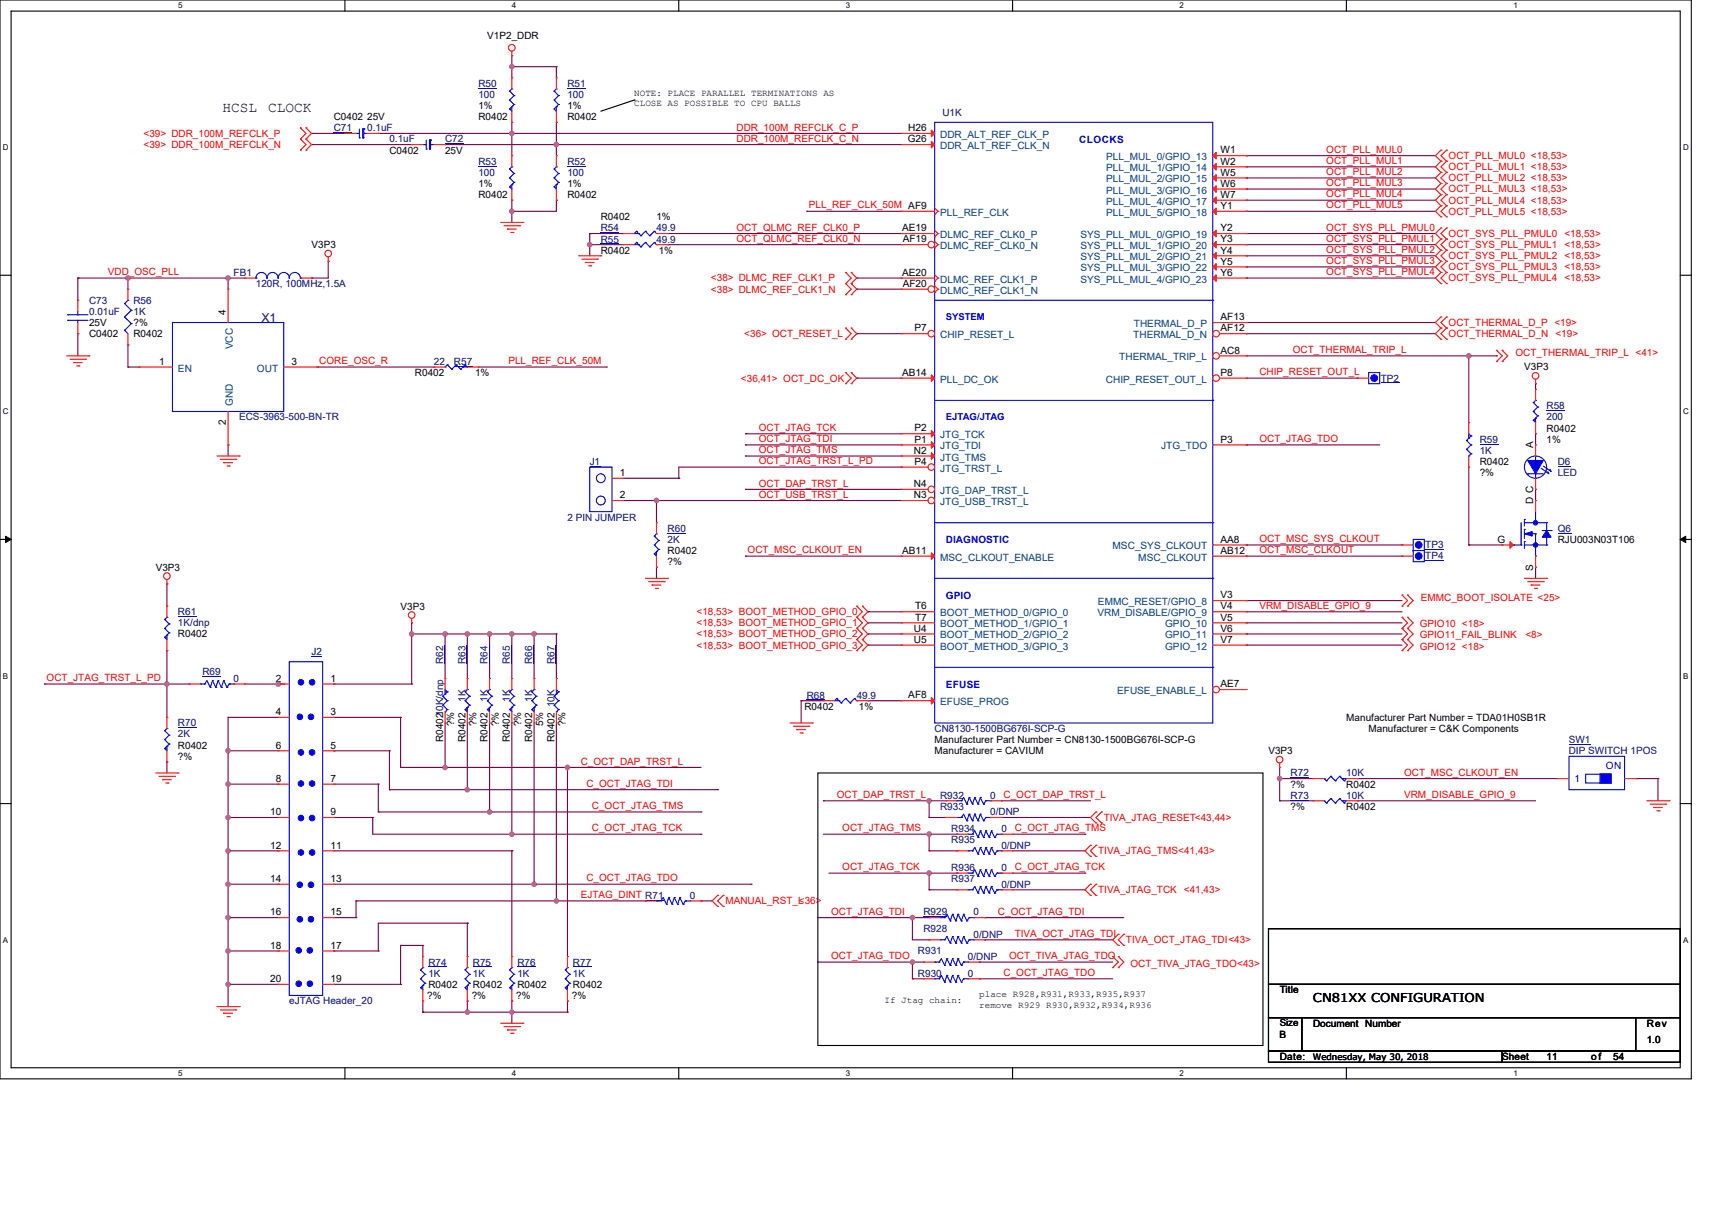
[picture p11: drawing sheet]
<svg xmlns="http://www.w3.org/2000/svg" width="297mm" height="210mm" viewBox="0 0 297 210" stroke-linecap="round" stroke-linejoin="round" font-family="sans-serif">
<defs><g id="words">
<g font-size="2.5">
<text x="38.6" y="19.4">HCSL</text>
<text x="46.5" y="19.4">CLOCK</text>
</g>
<text font-size="2.1" fill="#000080" x="45.4" y="55.9">X1</text>
<text font-size="2.1" x="227.8" y="173.9">CN81XX CONFIGURATION</text>
<g font-size="1.8">
<text x="39.2" y="54.6" transform="rotate(-90 39.2 54.6)">4</text>
<text x="39.2" y="73.7" transform="rotate(-90 39.2 73.7)">2</text>
<text x="266" y="77.8" transform="rotate(-90 266 77.8)">A</text>
<text x="266" y="87.4" transform="rotate(-90 266 87.4)">D C</text>
<text x="266" y="99" transform="rotate(-90 266 99)">S</text>
</g>
<g font-size="1.8" fill="#004080">
<text x="40.4" y="60.6" transform="rotate(-90 40.4 60.6)">VCC</text>
<text x="40.4" y="70.5" transform="rotate(-90 40.4 70.5)">GND</text>
</g>
<g font-size="1.7">
<text x="84.5" y="6.8">V1P2_DDR</text>
<text x="57.9" y="20.9">C0402</text>
<text x="63.7" y="20.9">25V</text>
<text x="83" y="18.9">1%</text>
<text x="83" y="20.9">R0402</text>
<text x="98.4" y="18.9">1%</text>
<text x="98.4" y="20.9">R0402</text>
<text x="157.6" y="22.8">H26</text>
<text x="67.6" y="26.6">C0402</text>
<text x="77.2" y="26.6">25V</text>
<text x="157.5" y="24.7">G26</text>
<text x="211.7" y="26.6">W1</text>
<text x="211.7" y="28.6">W2</text>
<text x="83" y="32.4">1%</text>
<text x="83" y="34.4">R0402</text>
<text x="98.4" y="32.4">1%</text>
<text x="98.4" y="34.4">R0402</text>
<text x="211.7" y="30.5">W5</text>
<text x="211.7" y="32.4">W6</text>
<text x="211.7" y="34.4">W7</text>
<text x="104.2" y="38.2">R0402</text>
<text x="113.9" y="38.2">1%</text>
<text x="156.5" y="40.1">AE19</text>
<text x="211.7" y="36.3">Y1</text>
<text x="211.7" y="40.1">Y2</text>
<text x="54" y="43.1">V3P3</text>
<text x="104.2" y="44">R0402</text>
<text x="114.3" y="44">1%</text>
<text x="156.5" y="47.9">AE20</text>
<text x="156.6" y="42.1">AF19</text>
<text x="211.7" y="42.1">Y3</text>
<text x="211.7" y="44">Y4</text>
<text x="211.7" y="45.9">Y5</text>
<text x="211.7" y="47.9">Y6</text>
<text x="156.6" y="49.8">AF20</text>
<text x="15.4" y="56.6">25V</text>
<text x="15.4" y="58.5">C0402</text>
<text x="23.2" y="58.5">R0402</text>
<text x="23.2" y="56.6">?%</text>
<text x="158.6" y="57.5">P7</text>
<text x="211.7" y="55.6">AF13</text>
<text x="211.7" y="57.5">AF12</text>
<text x="27.6" y="63.3">1</text>
<text x="50.6" y="63.3">3</text>
<text x="72" y="65.3">R0402</text>
<text x="82.4" y="65.3">1%</text>
<text x="156.5" y="65.2">AB14</text>
<text x="211.7" y="61.4">AC8</text>
<text x="211.7" y="65.2">P8</text>
<text x="264.4" y="64.3">V3P3</text>
<text x="158.6" y="74.9">P2</text>
<text x="158.6" y="76.8">P1</text>
<text x="211.7" y="76.8">P3</text>
<text x="268.3" y="74.9">R0402</text>
<text x="268.3" y="76.8">1%</text>
<text x="107.5" y="82.6">1</text>
<text x="158.5" y="78.8">N2</text>
<text x="158.6" y="80.7">P4</text>
<text x="256.7" y="80.7">R0402</text>
<text x="256.7" y="82.6">?%</text>
<text x="107.5" y="86.5">2</text>
<text x="158.5" y="84.5">N4</text>
<text x="158.5" y="86.5">N3</text>
<text x="211.7" y="94.2">AA8</text>
<text x="259.8" y="94.2">G</text>
<text x="270.2" y="94.2">RJU003N03T106</text>
<text x="27" y="99">V3P3</text>
<text x="115.8" y="96.1">R0402</text>
<text x="115.8" y="98.1">?%</text>
<text x="156.5" y="96.1">AB11</text>
<text x="211.7" y="96.1">AB12</text>
<text x="69.5" y="105.8">V3P3</text>
<text x="158.7" y="105.8">T6</text>
<text x="158.7" y="107.7">T7</text>
<text x="211.7" y="105.8">V4</text>
<text x="211.7" y="107.7">V5</text>
<text x="211.7" y="103.8">V3</text>
<text x="30.9" y="110.6">R0402</text>
<text x="158.5" y="109.6">U4</text>
<text x="158.5" y="111.6">U5</text>
<text x="211.7" y="109.6">V6</text>
<text x="211.7" y="111.6">V7</text>
<text x="47.9" y="118.3">2</text>
<text x="57.3" y="118.3">1</text>
<text x="211.7" y="119.3">AE7</text>
<text x="47.9" y="124.1">4</text>
<text x="57.3" y="124.1">3</text>
<text x="139.5" y="123.2">R0402</text>
<text x="149" y="123.2">1%</text>
<text x="157.6" y="121.2">AF8</text>
<text x="233.6" y="125.1">Manufacturer Part Number = TDA01H0SB1R</text>
<text x="30.9" y="129.9">R0402</text>
<text x="30.9" y="131.9">?%</text>
<text x="47.9" y="129.9">6</text>
<text x="57.3" y="129.9">5</text>
<text x="76.9" y="128.8" transform="rotate(-90 76.9 128.8)">R040210K/dnp</text>
<text x="78.8" y="126" transform="rotate(-90 78.8 126)">?%</text>
<text x="80.7" y="128.8" transform="rotate(-90 80.7 128.8)">R0402</text>
<text x="82.7" y="126" transform="rotate(-90 82.7 126)">?%</text>
<text x="84.6" y="128.8" transform="rotate(-90 84.6 128.8)">R0402</text>
<text x="86.5" y="126" transform="rotate(-90 86.5 126)">?%</text>
<text x="88.5" y="128.8" transform="rotate(-90 88.5 128.8)">R0402</text>
<text x="90.4" y="126" transform="rotate(-90 90.4 126)">?%</text>
<text x="92.3" y="128.8" transform="rotate(-90 92.3 128.8)">R0402</text>
<text x="94.2" y="126" transform="rotate(-90 94.2 126)">5%</text>
<text x="96.2" y="128.8" transform="rotate(-90 96.2 128.8)">R0402</text>
<text x="98.1" y="126" transform="rotate(-90 98.1 126)">?%</text>
<text x="162.1" y="130.9">Manufacturer = CAVIUM</text>
<text x="162.1" y="129">Manufacturer Part Number = CN8130-1500BG676I-SCP-G</text>
<text x="220" y="130.9">V3P3</text>
<text x="237.4" y="127">Manufacturer = C&amp;K Components</text>
<text x="47.9" y="135.7">8</text>
<text x="57.3" y="135.7">7</text>
<text x="223.9" y="136.7">?%</text>
<text x="233.6" y="136.7">R0402</text>
<text x="46.9" y="141.5">10</text>
<text x="57.3" y="141.5">9</text>
<text x="223.9" y="140.5">?%</text>
<text x="233.6" y="140.5">R0402</text>
<text x="46.9" y="147.3">12</text>
<text x="57.3" y="147.3">11</text>
<text x="46.9" y="153.1">14</text>
<text x="57.3" y="153.1">13</text>
<text x="46.9" y="158.9">16</text>
<text x="57.3" y="158.9">15</text>
<text x="46.9" y="164.7">18</text>
<text x="57.3" y="164.7">17</text>
<text x="46.9" y="170.4">20</text>
<text x="57.3" y="170.4">19</text>
<text x="74.1" y="173.4">?%</text>
<text x="74.3" y="171.4">R0402</text>
<text x="81.8" y="173.4">?%</text>
<text x="82" y="171.4">R0402</text>
<text x="89.6" y="173.4">?%</text>
<text x="89.7" y="171.4">R0402</text>
<text x="99.2" y="173.4">?%</text>
<text x="99.4" y="171.4">R0402</text>
<text x="222" y="172.4">Title</text>
<text x="222" y="178.1">Size</text>
<text x="227.8" y="178.2">Document Number</text>
<text x="285.7" y="178.2">Rev</text>
<text x="222" y="180.1">B</text>
<text x="222" y="184">Date:</text>
<text x="260.6" y="184">Sheet</text>
<text x="268.3" y="184">11</text>
<text x="276" y="184">of</text>
<text x="279.9" y="184">54</text>
<text x="285.7" y="181.1">1.0</text>
</g>
<g font-size="1.7" fill="#000080">
<text x="83" y="15.1">R50</text>
<text x="83" y="17">100</text>
<text x="98.4" y="15.1">R51</text>
<text x="98.4" y="17">100</text>
<text x="57.9" y="22.8">C71</text>
<text x="63.7" y="22.8">0.1uF</text>
<text x="163.5" y="20.1">U1K</text>
<text x="67.6" y="24.7">0.1uF</text>
<text x="77.2" y="24.7">C72</text>
<text x="83" y="28.6">R53</text>
<text x="98.4" y="28.6">R52</text>
<text x="83" y="30.5">100</text>
<text x="98.4" y="30.5">100</text>
<text x="104.2" y="40.2">R54</text>
<text x="113.9" y="40.2">49.9</text>
<text x="40.5" y="47.9">FB1</text>
<text x="104.2" y="42.1">R55</text>
<text x="113.9" y="42.1">49.9</text>
<text x="15.4" y="52.7">C73</text>
<text x="23.2" y="52.7">R56</text>
<text x="44.4" y="49.8">120R, 100MHz,1.5A</text>
<text x="15.4" y="54.6">0.01uF</text>
<text x="23.2" y="54.6">1K</text>
<text x="75.3" y="63.3">22</text>
<text x="78.8" y="63.3">R57</text>
<text x="239.5" y="66.2">TP2</text>
<text x="268.3" y="71">R58</text>
<text x="41.5" y="73">ECS-3963-500-BN-TR</text>
<text x="256.7" y="76.8">R59</text>
<text x="268.3" y="73">200</text>
<text x="102.3" y="80.7">J1</text>
<text x="256.7" y="78.8">1K</text>
<text x="270.2" y="80.7">D6</text>
<text x="270.2" y="82.6">LED</text>
<text x="98.4" y="90.4">2 PIN JUMPER</text>
<text x="115.8" y="92.3">R60</text>
<text x="115.8" y="94.2">2K</text>
<text x="247.3" y="95.2">TP3</text>
<text x="270.2" y="92.3">Q6</text>
<text x="247.3" y="97.1">TP4</text>
<text x="30.9" y="106.8">R61</text>
<text x="30.9" y="108.7">1K/dnp</text>
<text x="54" y="113.7">J2</text>
<text x="35.1" y="117.2">R69</text>
<text x="40.5" y="118.3">0</text>
<text x="76.9" y="115.2" transform="rotate(-90 76.9 115.2)">R62</text>
<text x="80.7" y="115.2" transform="rotate(-90 80.7 115.2)">R63</text>
<text x="84.6" y="115.2" transform="rotate(-90 84.6 115.2)">R64</text>
<text x="88.5" y="115.2" transform="rotate(-90 88.5 115.2)">R65</text>
<text x="92.3" y="115.2" transform="rotate(-90 92.3 115.2)">R66</text>
<text x="96.2" y="115.2" transform="rotate(-90 96.2 115.2)">R67</text>
<text x="80.7" y="121.8" transform="rotate(-90 80.7 121.8)">1K</text>
<text x="84.6" y="121.8" transform="rotate(-90 84.6 121.8)">1K</text>
<text x="88.5" y="121.8" transform="rotate(-90 88.5 121.8)">1K</text>
<text x="92.3" y="121.8" transform="rotate(-90 92.3 121.8)">1K</text>
<text x="96.2" y="122.8" transform="rotate(-90 96.2 122.8)">10K</text>
<text x="139.9" y="121.2">R68</text>
<text x="148.6" y="121.2">49.9</text>
<text x="30.9" y="126.1">R70</text>
<text x="30.9" y="128">2K</text>
<text x="162.1" y="127">CN8130-1500BG676I-SCP-G</text>
<text x="272.2" y="129">SW1</text>
<text x="272.2" y="130.9">DIP SWITCH 1POS</text>
<text x="223.9" y="134.7">R72</text>
<text x="233.6" y="134.7">10K</text>
<text x="163.1" y="140.5">R933</text>
<text x="163.1" y="138.6">R932</text>
<text x="171.8" y="141.5">0/DNP</text>
<text x="171.8" y="138.6">0</text>
<text x="223.9" y="138.6">R73</text>
<text x="233.6" y="138.6">10K</text>
<text x="165" y="144.4">R934</text>
<text x="165" y="146.3">R935</text>
<text x="173.7" y="144.4">0</text>
<text x="173.7" y="147.3">0/DNP</text>
<text x="119.7" y="156">0</text>
<text x="165" y="151.2">R936</text>
<text x="165" y="153.1">R937</text>
<text x="173.7" y="151.2">0</text>
<text x="173.7" y="154.1">0/DNP</text>
<text x="160.2" y="161.8">R928</text>
<text x="160.2" y="158.9">R929</text>
<text x="168.9" y="158.9">0</text>
<text x="74.3" y="167.6">R74</text>
<text x="82" y="167.6">R75</text>
<text x="89.7" y="167.6">R76</text>
<text x="99.4" y="167.6">R77</text>
<text x="159.2" y="165.6">R931</text>
<text x="167.9" y="166.6">0/DNP</text>
<text x="168.9" y="162.7">0/DNP</text>
<text x="74.3" y="169.5">1K</text>
<text x="82" y="169.5">1K</text>
<text x="89.7" y="169.5">1K</text>
<text x="99.4" y="169.5">1K</text>
<text x="159.2" y="169.5">R930</text>
<text x="167.9" y="169.5">0</text>
<text x="50.2" y="174.3">eJTAG Header_20</text>
</g>
<g font-size="1.7" fill="#f00">
<text x="24.9" y="23.7">&lt;39&gt; DDR_100M_REFCLK_P</text>
<text x="127.8" y="22.7">DDR_100M_REFCLK_C_P</text>
<text x="24.9" y="25.7">&lt;39&gt; DDR_100M_REFCLK_N</text>
<text x="127.8" y="24.6">DDR_100M_REFCLK_C_N</text>
<text x="230.1" y="26.5">OCT_PLL_MUL0</text>
<text x="230.1" y="28.5">OCT_PLL_MUL1</text>
<text x="251.3" y="27.6">OCT_PLL_MUL0 &lt;18,53&gt;</text>
<text x="251.3" y="29.5">OCT_PLL_MUL1 &lt;18,53&gt;</text>
<text x="230.1" y="34.3">OCT_PLL_MUL4</text>
<text x="230.1" y="30.4">OCT_PLL_MUL2</text>
<text x="230.1" y="32.3">OCT_PLL_MUL3</text>
<text x="251.3" y="31.5">OCT_PLL_MUL2 &lt;18,53&gt;</text>
<text x="251.3" y="33.4">OCT_PLL_MUL3 &lt;18,53&gt;</text>
<text x="251.3" y="35.3">OCT_PLL_MUL4 &lt;18,53&gt;</text>
<text x="127.8" y="42">OCT_QLMC_REF_CLK0_N</text>
<text x="127.8" y="40">OCT_QLMC_REF_CLK0_P</text>
<text x="140.3" y="36.2">PLL_REF_CLK_50M AF9</text>
<text x="230.1" y="36.2">OCT_PLL_MUL5</text>
<text x="230.1" y="42">OCT_SYS_PLL_PMUL1</text>
<text x="230.1" y="40">OCT_SYS_PLL_PMUL0</text>
<text x="251.3" y="41.1">OCT_SYS_PLL_PMUL0 &lt;18,53&gt;</text>
<text x="251.3" y="37.3">OCT_PLL_MUL5 &lt;18,53&gt;</text>
<text x="18.7" y="47.8">VDD_OSC_PLL</text>
<text x="230.1" y="47.8">OCT_SYS_PLL_PMUL4</text>
<text x="230.1" y="43.9">OCT_SYS_PLL_PMUL2</text>
<text x="230.1" y="45.8">OCT_SYS_PLL_PMUL3</text>
<text x="251.3" y="43.1">OCT_SYS_PLL_PMUL1 &lt;18,53&gt;</text>
<text x="251.3" y="45">OCT_SYS_PLL_PMUL2 &lt;18,53&gt;</text>
<text x="251.3" y="46.9">OCT_SYS_PLL_PMUL3 &lt;18,53&gt;</text>
<text x="123.3" y="50.8">&lt;38&gt; DLMC_REF_CLK1_N</text>
<text x="123.3" y="48.8">&lt;38&gt; DLMC_REF_CLK1_P</text>
<text x="251.3" y="48.8">OCT_SYS_PLL_PMUL4 &lt;18,53&gt;</text>
<text x="129.1" y="58.5">&lt;36&gt; OCT_RESET_L</text>
<text x="251.3" y="56.6">OCT_THERMAL_D_P &lt;19&gt;</text>
<text x="251.3" y="58.5">OCT_THERMAL_D_N &lt;19&gt;</text>
<text x="55.4" y="63.2">CORE_OSC_R</text>
<text x="88.2" y="63.2">PLL_REF_CLK_50M</text>
<text x="218.5" y="65.1">CHIP_RESET_OUT_L</text>
<text x="224.3" y="61.3">OCT_THERMAL_TRIP_L</text>
<text x="262.9" y="61.8">OCT_THERMAL_TRIP_L &lt;41&gt;</text>
<text x="128.5" y="66.2">&lt;36,41&gt; OCT_DC_OK</text>
<text x="131.6" y="74.8">OCT_JTAG_TCK</text>
<text x="131.6" y="76.7">OCT_JTAG_TDI</text>
<text x="218.5" y="76.7">OCT_JTAG_TDO</text>
<text x="131.6" y="78.7">OCT_JTAG_TMS</text>
<text x="131.6" y="80.6">OCT_JTAG_TRST_L_PD</text>
<text x="131.6" y="84.4">OCT_DAP_TRST_L</text>
<text x="131.6" y="86.4">OCT_USB_TRST_L</text>
<text x="218.5" y="94.1">OCT_MSC_SYS_CLKOUT</text>
<text x="129.7" y="96">OCT_MSC_CLKOUT_EN</text>
<text x="218.5" y="96">OCT_MSC_CLKOUT</text>
<text x="120.8" y="106.8">&lt;18,53&gt; BOOT_METHOD_GPIO_0</text>
<text x="218.5" y="105.7">VRM_DISABLE_GPIO_9</text>
<text x="246.5" y="104.2">EMMC_BOOT_ISOLATE &lt;25&gt;</text>
<text x="120.8" y="108.7">&lt;18,53&gt; BOOT_METHOD_GPIO_1</text>
<text x="120.8" y="110.6">&lt;18,53&gt; BOOT_METHOD_GPIO_2</text>
<text x="120.8" y="112.6">&lt;18,53&gt; BOOT_METHOD_GPIO_3</text>
<text x="246.3" y="108.9">GPIO10 &lt;18&gt;</text>
<text x="246.3" y="110.8">GPIO11_FAIL_BLINK</text>
<text x="246.3" y="112.7">GPIO12 &lt;18&gt;</text>
<text x="264.6" y="110.8">&lt;8&gt;</text>
<text x="8.1" y="118.2">OCT_JTAG_TRST_L_PD</text>
<text x="100.7" y="132.7">C_OCT_DAP_TRST_L</text>
<text x="101.7" y="136.6">C_OCT_JTAG_TDI</text>
<text x="243.6" y="134.6">OCT_MSC_CLKOUT_EN</text>
<text x="102.7" y="140.4">C_OCT_JTAG_TMS</text>
<text x="145.1" y="138.5">OCT_DAP_TRST_L</text>
<text x="174.1" y="138.5">C_OCT_DAP_TRST_L</text>
<text x="191.5" y="142.5">TIVA_JTAG_RESET&lt;43,44&gt;</text>
<text x="243.6" y="138.5">VRM_DISABLE_GPIO_9</text>
<text x="102.7" y="144.3">C_OCT_JTAG_TCK</text>
<text x="146.1" y="144.3">OCT_JTAG_TMS</text>
<text x="176" y="144.3">C_OCT_JTAG_TMS</text>
<text x="190.5" y="148.3">TIVA_JTAG_TMS&lt;41,43&gt;</text>
<text x="100.7" y="155.9">EJTAG_DINT R71</text>
<text x="101.7" y="153">C_OCT_JTAG_TDO</text>
<text x="146.1" y="151">OCT_JTAG_TCK</text>
<text x="176" y="151">C_OCT_JTAG_TCK</text>
<text x="190.5" y="155">TIVA_JTAG_TCK &lt;41,43&gt;</text>
<text x="125.8" y="157">MANUAL_RST_L</text>
<text x="138.6" y="157">&lt;36&gt;</text>
<text x="144.2" y="158.8">OCT_JTAG_TDI</text>
<text x="173.1" y="158.8">C_OCT_JTAG_TDI</text>
<text x="144.2" y="166.5">OCT_JTAG_TDO</text>
<text x="175.1" y="166.5">OCT_TIVA_JTAG_TDO</text>
<text x="176" y="162.6">TIVA_OCT_JTAG_TDI</text>
<text x="195.3" y="163.7">TIVA_OCT_JTAG_TDI&lt;43&gt;</text>
<text x="196.1" y="167.8">OCT_TIVA_JTAG_TDO&lt;43&gt;</text>
<text x="174.1" y="169.4">C_OCT_JTAG_TDO</text>
</g>
<g font-size="1.7" fill="#004080">
<text x="163.1" y="23.9">DDR_ALT_REF_CLK_P</text>
<text x="163.1" y="25.9">DDR_ALT_REF_CLK_N</text>
<text x="191.9" y="27.8">PLL_MUL_0/GPIO_13</text>
<text x="191.9" y="29.7">PLL_MUL_1/GPIO_14</text>
<text x="191.9" y="31.7">PLL_MUL_2/GPIO_15</text>
<text x="191.9" y="33.6">PLL_MUL_3/GPIO_16</text>
<text x="191.9" y="35.5">PLL_MUL_4/GPIO_17</text>
<text x="163.1" y="37.5">PLL_REF_CLK</text>
<text x="163.1" y="41.3">DLMC_REF_CLK0_P</text>
<text x="187.4" y="41.3">SYS_PLL_MUL_0/GPIO_19</text>
<text x="191.9" y="37.5">PLL_MUL_5/GPIO_18</text>
<text x="163.1" y="43.2">DLMC_REF_CLK0_N</text>
<text x="187.4" y="43.2">SYS_PLL_MUL_1/GPIO_20</text>
<text x="187.4" y="45.2">SYS_PLL_MUL_2/GPIO_21</text>
<text x="187.4" y="47.1">SYS_PLL_MUL_3/GPIO_22</text>
<text x="163.1" y="49">DLMC_REF_CLK1_P</text>
<text x="163.1" y="51">DLMC_REF_CLK1_N</text>
<text x="187.4" y="49">SYS_PLL_MUL_4/GPIO_23</text>
<text x="163.1" y="58.7">CHIP_RESET_L</text>
<text x="196.6" y="58.7">THERMAL_D_N</text>
<text x="196.7" y="56.8">THERMAL_D_P</text>
<text x="30.9" y="64.5">EN</text>
<text x="44.6" y="64.5">OUT</text>
<text x="194.2" y="62.5">THERMAL_TRIP_L</text>
<text x="163.1" y="66.4">PLL_DC_OK</text>
<text x="191.8" y="66.4">CHIP_RESET_OUT_L</text>
<text x="163.1" y="76.1">JTG_TCK</text>
<text x="163.1" y="78">JTG_TDI</text>
<text x="201.4" y="78">JTG_TDO</text>
<text x="163.1" y="79.9">JTG_TMS</text>
<text x="163.1" y="81.9">JTG_TRST_L</text>
<text x="163.1" y="85.7">JTG_DAP_TRST_L</text>
<text x="163.1" y="87.7">JTG_USB_TRST_L</text>
<text x="193" y="95.4">MSC_SYS_CLKOUT</text>
<text x="163.1" y="97.3">MSC_CLKOUT_ENABLE</text>
<text x="197.5" y="97.3">MSC_CLKOUT</text>
<text x="163.1" y="107">BOOT_METHOD_0/GPIO_0</text>
<text x="190.4" y="107">VRM_DISABLE/GPIO_9</text>
<text x="190.5" y="105">EMMC_RESET/GPIO_8</text>
<text x="163.1" y="108.9">BOOT_METHOD_1/GPIO_1</text>
<text x="163.1" y="110.8">BOOT_METHOD_2/GPIO_2</text>
<text x="163.1" y="112.7">BOOT_METHOD_3/GPIO_3</text>
<text x="202.1" y="108.9">GPIO_10</text>
<text x="202.1" y="110.8">GPIO_11</text>
<text x="202.1" y="112.7">GPIO_12</text>
<text x="163.1" y="122.4">EFUSE_PROG</text>
<text x="193.8" y="120.5">EFUSE_ENABLE_L</text>
</g>
<g font-size="1.7" fill="#00f">
<text x="187.2" y="24.8">CLOCKS</text>
<text x="164.1" y="73">EJTAG/JTAG</text>
<text x="164.1" y="94.3">DIAGNOSTIC</text>
<text x="164.1" y="103.9">GPIO</text>
<text x="164.1" y="119.4">EFUSE</text>
<text x="273.1" y="135.7">1</text>
<text x="278.6" y="133.4">ON</text>
</g>
<g font-size="1.6">
<text x="110" y="16.7">NOTE: PLACE PARALLEL TERMINATIONS AS</text>
<text x="110" y="18.3">CLOSE AS POSSIBLE TO CPU BALLS</text>
<text x="169.9" y="173.1">place R928,R931,R933,R935,R937</text>
<text x="153.5" y="174">If Jtag chain:</text>
<text x="169.9" y="175">remove R929 R930,R932,R934,R936</text>
</g>
<text font-size="1.6" fill="#00f" x="164.1" y="55.6">SYSTEM</text>
<text font-size="1.5" x="227.8" y="183.9">Wednesday, May 30, 2018</text>
<g font-size="1.4">
<text x="30.9" y="1.4">5</text>
<text x="88.8" y="1.4">4</text>
<text x="146.7" y="1.4">3</text>
<text x="204.6" y="1.4">2</text>
<text x="262.6" y="1.4">1</text>
<text x=".5" y="26.1">D</text>
<text x="292" y="26.1">D</text>
<text x=".5" y="71.9">C</text>
<text x="292" y="71.9">C</text>
<text x=".5" y="117.8">B</text>
<text x="292" y="117.8">B</text>
<text x=".5" y="163.6">A</text>
<text x="292" y="163.6">A</text>
<text x="30.9" y="186.7">5</text>
<text x="88.8" y="186.7">4</text>
<text x="146.7" y="186.7">3</text>
<text x="204.6" y="186.7">2</text>
<text x="262.6" y="186.7">1</text>
</g>
</g></defs>
<path d="M0 0h293.4v187.2h-293.4zM1.9 1.9h289.6v183.4h-289.6z" fill="none" stroke="#000" stroke-width=".19"/>
<g fill="#fff">
<path d="M30.9 .2h.7v1.5h-.7z"/>
<path d="M30.9 185.5h.7v1.5h-.7z"/>
</g>
<path d="M59.8 0v1.9M59.8 185.3v1.9" fill="none" stroke="#000" stroke-width=".19"/>
<g fill="#fff">
<path d="M88.8 .2h.8v1.5h-.8z"/>
<path d="M88.8 185.5h.8v1.5h-.8z"/>
</g>
<path d="M117.8 0v1.9M117.8 185.3v1.9" fill="none" stroke="#000" stroke-width=".19"/>
<g fill="#fff">
<path d="M146.7 .2h.8v1.5h-.8z"/>
<path d="M146.7 185.5h.8v1.5h-.8z"/>
</g>
<path d="M175.7 0v1.9M175.7 185.3v1.9" fill="none" stroke="#000" stroke-width=".19"/>
<g fill="#fff">
<path d="M204.6 .2h.8v1.5h-.8z"/>
<path d="M204.6 185.5h.8v1.5h-.8z"/>
</g>
<path d="M233.6 0v1.9M233.6 185.3v1.9" fill="none" stroke="#000" stroke-width=".19"/>
<g fill="#fff">
<path d="M262.5 .2h.8v1.5h-.8z"/>
<path d="M262.5 185.5h.8v1.5h-.8z"/>
<path d="M.5 24.8h1v1.6h-1z"/>
<path d="M292 24.8h1v1.6h-1z"/>
<path d="M.5 70.7h1v1.5h-1z"/>
<path d="M292 70.7h1v1.5h-1z"/>
</g>
<path d="M0 47.8h1.9M291.5 47.8h1.9" fill="none" stroke="#000" stroke-width=".19"/>
<g fill="#fff">
<path d="M.5 116.5h.9v1.6h-.9z"/>
<path d="M292 116.5h.9v1.6h-.9z"/>
</g>
<path d="M0 93.6h1.9M291.5 93.6h1.9" fill="none" stroke="#000" stroke-width=".19"/>
<path d="M1 93.1l.9 .5-.9 .6zM291.5 93.6l.9-.5v1.1z" fill="#000" stroke="#000" stroke-width=".17"/>
<g fill="#fff">
<path d="M.5 162.4h.9v1.5h-.9z"/>
<path d="M292 162.4h.9v1.5h-.9z"/>
</g>
<path d="M110 17.4h.1M110 17.4l-5.8 1.9M0 139.5h1.9M141.9 134.2h77.2v47.3h-77.2zM291.5 139.5h1.9M220.1 161.2h71.4v9.6h-71.4zM220.1 170.8h71.4v5.8h-71.4zM220.1 176.6h5.7v5.8h-5.7zM225.8 176.6h58v5.8h-58zM283.8 176.6h7.7v5.8h-7.7zM220.1 182.4h40.5v2h-40.5zM260.6 182.4h30.9v2h-30.9z" fill="none" stroke="#000" stroke-width=".19"/>
<g fill="none" stroke="#800040" stroke-width=".19">
<path d="M88.8 11.6h.1M88.8 9.7h.1M88.8 9.7v3.8M88.8 11.6h7.7M96.5 11.6h.1M96.5 11.6v1.9M54 23.2h.1M54 25.1h.1M54 23.2h5.8M54 25.1h17.4M65.6 23.2h.1M65.6 23.2h90.8"/>
<path d="M77.2 25.1h.1M77.2 25.1h79.2M88.8 21.2h.1M88.8 23.2h.1M88.8 36.7h.1M88.8 34.7h.1M88.8 21.2v5.8M88.8 34.7v3.9M96.5 21.2h.1M96.5 25.1h.1M96.5 34.7h.1M96.5 34.7v2h-7.7"/>
<path d="M96.5 21.2v5.8M140 36.7h.1M140 36.7h16.4M216.2 34.7h.1M216.2 36.7h.1M216.2 27h.1M216.2 29h.1M216.2 30.9h.1M216.2 32.8h.1M216.2 36.7h32.8M216.2 34.7h32.8M216.2 27h32.8"/>
<path d="M216.2 29h32.8M216.2 30.9h32.8M216.2 32.8h32.8M13.5 48.3h.1M13.5 57.9h.1M13.5 48.3h29M13.5 48.3v3.8M13.5 57.9v3.9M22.2 48.3h.1M22.2 59.8h.1M22.2 48.3v1.9M22.2 59.8v3.9"/>
<path d="M39.6 48.3h.1M39.6 48.3v1.9M54 48.3h.1M56.9 45.4h.1M56.9 45.4v2.9h-2.9M102.3 42.5h.1M102.3 40.5h.1M102.3 42.5h5.8M102.3 40.5h5.8M102.3 40.5v3.9M115.8 42.5h.1M115.8 40.5h.1"/>
<path d="M115.8 42.5h40.6M115.8 40.5h40.6M148.6 57.9h.1M148.6 48.3h.1M148.6 50.2h.1M148.6 57.9h7.8M148.6 48.3h7.8M148.6 50.2h7.8M216.2 56h.1M216.2 57.9h.1M216.2 42.5h.1M216.2 48.3h.1"/>
<path d="M216.2 44.4h.1M216.2 46.3h.1M216.2 40.5h.1M216.2 42.5h32.8M216.2 40.5h32.8M216.2 56h32.8M216.2 57.9h32.8M216.2 48.3h32.8M216.2 44.4h32.8M216.2 46.3h32.8M22.2 63.7h.1M22.2 63.7h1.9"/>
<path d="M39.6 77.2h.1M39.6 77.2v1.9M55 63.7h.1M55 63.7h20.3M83 63.7h22.2M105.2 63.7h.1M129.3 75.3h.1M129.3 77.2h.1M129.3 79.1h.1M129.3 77.2h27.1M129.3 75.3h27.1M129.3 79.1h27.1"/>
<path d="M148.6 65.6h.1M148.6 65.6h7.8M216.2 77.2h.1M216.2 77.2h23.2M216.2 65.6h19.3M216.2 61.8h43.4M235.5 65.6h.1M254.8 61.8h.1M254.8 61.8v11.6M259.6 61.8h.1M266.4 75.3h.1M266.4 66.6h.1"/>
<path d="M266.4 66.6v1M266.4 75.3v1.9M108.1 86.9h48.3M108.1 83h9.7M113.9 86.9h.1M113.9 98.4h.1M113.9 86.9v3.8M113.9 98.4v2M117.8 83h.1M129.3 96.5h.1M129.3 84.9h.1M129.3 96.5h27.1"/>
<path d="M129.3 84.9h27.1M156.4 81.1h.1M156.4 81.1h-38.6v1.9M216.2 94.6h.1M216.2 96.5h.1M216.2 96.5h27M216.2 94.6h27M254.8 94.6h.1M254.8 94.6h5.8M254.8 81.1v13.5M266.4 84.9h.1M266.4 98.4h.1"/>
<path d="M266.4 84.9v2M266.4 98.4v2M7.7 118.7h.1M7.7 118.7h25.1M29 118.7h.1M29 112.9h.1M29 101.3h.1M29 101.3v3.9M29 112.9v11.6M42.5 118.7h6.7M48.3 118.7h.1M49.2 118.7h.1"/>
<path d="M57.9 118.7h.1M57.9 118.7h13.5M71.4 108.1h.1M71.4 118.7h.1M71.4 110h25.1M71.4 108.1v10.6M77.2 110h.1M77.2 110v7.8M81.1 110h.1M81.1 110v7.8M84.9 110h.1M84.9 110v7.8"/>
<path d="M88.8 110h.1M88.8 110v7.8M92.7 110h.1M92.7 110v7.8M96.5 110h.1M96.5 110v7.8M150.6 106.2h.1M150.6 108.1h.1M150.6 110h.1M150.6 112h.1M150.6 106.2h5.8M150.6 108.1h5.8"/>
<path d="M150.6 110h5.8M150.6 112h5.8M216.2 104.2h.1M216.2 106.2h.1M216.2 108.1h.1M216.2 110h.1M216.2 112h.1M216.2 106.2h27M216.2 108.1h27M216.2 110h27M216.2 112h27M216.2 104.2h27"/>
<path d="M29 132.2h.1M29 132.2v2M39.6 130.3h.1M39.6 124.5h.1M39.6 136.1h.1M39.6 124.5v50.2M39.6 124.5h8.7M39.6 130.3h8.7M39.6 136.1h8.7M57.9 130.3h.1M57.9 124.5h11.6M57.9 130.3h9.7"/>
<path d="M57.9 136.1h7.7M65.6 136.1h.1M65.6 136.1v4.8M67.6 137.1h.1M67.6 130.3h.1M67.6 137.1h56.9M67.6 130.3v6.8M69.5 124.5h.1M69.5 133.2h.1M69.5 133.2h52.1M69.5 124.5v8.7M77.2 133.2h.1"/>
<path d="M77.2 125.5v7.7M81.1 137.1h.1M81.1 125.5v11.6M84.9 125.5v15.4M88.8 125.5v19.3M92.7 125.5v28M96.5 125.5v30.9M98.4 133.2h.1M98.4 133.2v32.8M124.5 137.1h.1M139 121.6h.1M139 121.6h3.8"/>
<path d="M139 121.6v3.9M142.8 139h.1M142.8 139h21.3M150.6 121.6h.1M150.6 121.6h5.8M161.2 139h.1M161.2 139v2.9M173.7 139h.1M173.7 139h15.5M222 139h.1M222 135.1h.1M222 133.2h.1"/>
<path d="M222 139h5.8M222 133.2v5.8M222 135.1h5.8M235.5 139h.1M235.5 135.1h.1M235.5 139h30.9M235.5 135.1h34.8M283.8 135.1h.1M283.8 135.1h3.8M287.6 135.1h.1M287.6 135.1v3.9M39.6 141.9h.1"/>
<path d="M39.6 147.7h.1M39.6 153.5h.1M39.6 159.3h.1M39.6 147.7h8.7M39.6 153.5h8.7M39.6 141.9h8.7M39.6 159.3h8.7M57.9 141.9h.1M57.9 147.7h30.9M57.9 153.5h72.4M57.9 141.9h6.8M57.9 159.3h3.9"/>
<path d="M61.8 159.3h.1M61.8 156.4h.1M61.8 156.4h50.2M61.8 156.4v2.9M64.7 141.9h.1M64.7 141.9v2.9h56.9M65.6 140.9h.1M65.6 140.9h56M84.9 140.9h.1M88.8 144.8h.1M88.8 147.7h.1M88.8 147.7v18.3"/>
<path d="M92.7 153.5h.1M96.5 156.4h.1M112 156.4h.1M121.6 140.9h.1M121.6 144.8h.1M121.6 156.4h.1M121.6 156.4h1.9M130.3 153.5h.1M141.9 159.3h.1M141.9 159.3h19.3M142.8 144.8h23.2M143.8 151.5h22.2"/>
<path d="M158.3 159.3h.1M158.3 159.3v3.8h2.9M161.2 159.3h.1M161.2 141.9h.1M161.2 144.8h.1M161.2 147.7h.1M161.2 151.5h.1M161.2 154.4h.1M161.2 147.7h4.8M161.2 141.9h2.9M161.2 144.8v2.9M161.2 151.5v2.9"/>
<path d="M161.2 154.4h4.8M166 144.8h.1M166 151.5h.1M170.8 159.3h.1M170.8 159.3h24.2M173.7 141.9h.1M173.7 141.9h15.5M175.7 144.8h12.5M175.7 147.7h12.5M175.7 151.5h12.5M175.7 154.4h12.5M188.2 144.8h.1"/>
<path d="M188.2 147.7h.1M188.2 151.5h.1M188.2 154.4h.1M39.6 165h.1M39.6 170.8h.1M39.6 174.7h.1M39.6 165h8.7M39.6 170.8h8.7M57.9 165h.1M57.9 165h7.7M57.9 170.8h11.6M65.6 165h.1"/>
<path d="M69.5 164.1h.1M69.5 170.8h.1M69.5 164.1h3.9M69.5 164.1v6.7M73.4 164.1h.1M73.4 175.7h.1M73.4 164.1v1.9M73.4 173.7v2M73.4 175.7h25M81.1 160.2h.1M81.1 173.7h.1M81.1 175.7h.1"/>
<path d="M81.1 160.2v5.8M81.1 173.7v2M81.1 160.2h-15.5v4.8M88.8 173.7h.1M88.8 175.7h.1M88.8 173.7v3.9M98.4 175.7h.1M98.4 173.7h.1M98.4 173.7v2M141.9 167h.1M141.9 167h18.3M158.3 169.9h.1"/>
<path d="M158.3 167h.1M158.3 169.9h1.9M158.3 167v2.9M161.2 163.1h.1M169.9 167h.1M169.9 169.9h.1M169.9 167h23.1M169.9 169.9h23.1M170.8 163.1h.1M170.8 163.1h22.2"/>
</g>
<g fill="#f0f" stroke="#f0f" stroke-width=".19">
<circle cx="222" cy="135.1" r=".38"/>
<circle cx="88.8" cy="11.6" r=".38"/>
<circle cx="88.8" cy="36.7" r=".38"/>
<circle cx="88.8" cy="23.2" r=".38"/>
<circle cx="96.5" cy="25.1" r=".38"/>
<circle cx="102.3" cy="42.5" r=".38"/>
<circle cx="254.8" cy="61.8" r=".38"/>
<circle cx="81.1" cy="137" r=".38"/>
<circle cx="84.9" cy="140.9" r=".38"/>
<circle cx="77.2" cy="133.2" r=".38"/>
<circle cx="81.1" cy="175.7" r=".38"/>
<circle cx="88.8" cy="175.7" r=".38"/>
<circle cx="92.6" cy="153.5" r=".38"/>
<circle cx="71.4" cy="110" r=".38"/>
<circle cx="77.2" cy="110" r=".38"/>
<circle cx="88.8" cy="110" r=".38"/>
<circle cx="92.6" cy="110" r=".38"/>
<circle cx="81.1" cy="110" r=".38"/>
<circle cx="84.9" cy="110" r=".38"/>
<circle cx="88.8" cy="144.8" r=".38"/>
<circle cx="96.5" cy="156.4" r=".38"/>
<circle cx="113.9" cy="86.9" r=".38"/>
<circle cx="98.4" cy="133.2" r=".38"/>
<circle cx="28.9" cy="118.7" r=".38"/>
<circle cx="39.6" cy="48.2" r=".38"/>
<circle cx="22.2" cy="48.2" r=".38"/>
<circle cx="48.2" cy="118.7" r=".38"/>
<circle cx="39.6" cy="130.3" r=".38"/>
<circle cx="39.6" cy="136.1" r=".38"/>
<circle cx="39.6" cy="141.9" r=".38"/>
<circle cx="39.6" cy="147.7" r=".38"/>
<circle cx="39.6" cy="153.5" r=".38"/>
<circle cx="39.6" cy="159.2" r=".38"/>
<circle cx="39.6" cy="165" r=".38"/>
<circle cx="39.6" cy="170.8" r=".38"/>
<circle cx="158.3" cy="159.2" r=".38"/>
<circle cx="158.3" cy="167" r=".38"/>
<circle cx="161.2" cy="139" r=".38"/>
<circle cx="161.2" cy="144.8" r=".38"/>
<circle cx="161.2" cy="151.5" r=".38"/>
</g>
<g fill="none" stroke="#f00" stroke-width=".19">
<path d="M88.8 9.7h.1M88.8 8.9v.8M52.1 22.2h.1M52.1 24.1h.1M52.1 26.1h.1M52.1 22.2l1 1-1 .9M52.1 24.1l1 1-1 1M53.1 24.1h.1M53.1 22.2h.1M53.1 26.1h.1M53.1 22.2l.9 1-.9 .9M53.1 24.1l.9 1-.9 1"/>
<path d="M59.8 23.2h.1M59.8 23.2h2M63.7 23.2h1.9M65.6 23.2h.1M86.9 38.6h3.8M87.4 39.2h2.7M88 39.8h.1M88 39.8h1.6M90.1 39.2h.1M90.7 38.6h.1M250 39.6h.1M250 26.1h.1"/>
<path d="M250 28h.1M250 29.9h.1M250 31.8h.1M250 33.8h.1M250 35.7h.1M250 37.6h.1M250 39.6l-1 .9 1 1M250 26.1l-1 .9 1 1M250 28l-1 1 1 .9M250 29.9l-1 1 1 .9M250 31.8l-1 1 1 1M250 33.8l-1 .9 1 1"/>
<path d="M250 35.7l-1 1 1 .9M251 39.6h.1M251 28h.1M251 26.1h.1M251 29.9h.1M251 31.8h.1M251 33.8h.1M251 35.7h.1M251 37.6h.1M251 39.6l-1 .9 1 1M251 26.1l-1 .9 1 1M251 28l-1 1 1 .9"/>
<path d="M251 29.9l-1 1 1 .9M251 31.8l-1 1 1 1M251 33.8l-1 .9 1 1M251 35.7l-1 1 1 .9M13.5 57.9h.1M13.5 52.1h.1M13.5 52.1v1.9M13.5 56v1.9M22.2 59.8h.1M22.2 50.2h.1M22.2 50.2v1.9M22.2 57.9v1.9"/>
<path d="M56.9 45.4h.1M56.9 44.6v.8M88.6 40.3h.4M89 40.3h.1M100.4 44.4h3.8M101 45h2.7M101.5 45.6h.1M101.5 45.6h1.6M102.1 46.1h.4M102.5 46.1h.1M103.7 45h.1M104.2 44.4h.1"/>
<path d="M108.1 42.5h.1M108.1 42.5h1.9M113.9 42.5h1.9M115.8 42.5h.1M146.7 56.9h.1M146.7 58.9h.1M146.7 49.2h.1M146.7 51.1h.1M146.7 47.3h.1M146.7 56.9l1 1-1 1M146.7 49.2l1 1-1 .9M146.7 47.3l1 1-1 .9"/>
<path d="M147.7 58.9h.1M147.7 56.9h.1M147.7 51.1h.1M147.7 49.2h.1M147.7 47.3h.1M147.7 56.9l.9 1-.9 1M147.7 49.2l.9 1-.9 .9M147.7 47.3l.9 1-.9 .9M250 55h.1M250 56.9h.1M250 58.9h.1M250 41.5h.1"/>
<path d="M250 43.4h.1M250 45.4h.1M250 47.3h.1M250 49.2h.1M250 55l-1 1 1 .9M250 56.9l-1 1 1 1M250 41.5l-1 1 1 .9M250 43.4l-1 1 1 1M250 45.4l-1 .9 1 1M250 47.3l-1 1 1 .9M251 56.9h.1M251 55h.1"/>
<path d="M251 58.9h.1M251 41.5h.1M251 43.4h.1M251 45.4h.1M251 47.3h.1M251 49.2h.1M251 55l-1 1 1 .9M251 56.9l-1 1 1 1M251 41.5l-1 1 1 .9M251 43.4l-1 1 1 1M251 45.4l-1 .9 1 1M251 47.3l-1 1 1 .9"/>
<path d="M11.6 61.8h3.8M12.2 62.3h2.7M12.7 62.9h.1M12.7 62.9h1.6M13.3 63.5h.4M13.7 63.5h.1M14.9 62.3h.1M15.4 61.8h.1M37.6 79.1h3.9M38.2 79.7h2.7M40.9 79.7h.1M41.5 79.1h.1"/>
<path d="M146.7 64.7h.1M146.7 66.6h.1M146.7 64.7l1 .9-1 1M147.7 66.6h.1M147.7 64.7h.1M147.7 64.7l.9 .9-.9 1M235.5 65.6h.1M235.5 65.6h1.9M259.6 62.7h.1M259.6 60.8h.1M259.6 60.8l1 1-1 .9M260.6 62.7h.1"/>
<path d="M260.6 60.8h.1M260.6 60.8l1 1-1 .9M266.4 66.6h.1M266.4 65.8v.8M38.8 80.3h.1M38.8 80.3h1.5M39.4 80.9h.4M39.8 80.9h.1M113.9 98.4h.1M113.9 90.7h.1M113.9 90.7v2M113.9 96.5v1.9"/>
<path d="M29 101.3h.1M29 100.6v.7M71.4 108.1h.1M71.4 107.3v.8M77.2 117.8h.1M77.2 117.8v1.9M88.8 117.8h.1M88.8 117.8v1.9M112 100.4h3.8M112.5 101h2.7M113.1 101.5h.1M113.1 101.5h1.6"/>
<path d="M113.7 102.1h.4M114.1 102.1h.1M115.2 101h.1M115.8 100.4h.1M148.6 105.2h.1M148.6 107.1h.1M148.6 109.1h.1M148.6 111h.1M148.6 112.9h.1M148.6 105.2l1 1-1 .9M148.6 107.1l1 1-1 1M148.6 109.1l1 .9-1 1"/>
<path d="M148.6 111l1 1-1 .9M149.6 107.1h.1M149.6 105.2h.1M149.6 109.1h.1M149.6 111h.1M149.6 112.9h.1M149.6 105.2l1 1-1 .9M149.6 107.1l1 1-1 1M149.6 109.1l1 .9-1 1M149.6 111l1 1-1 .9M243.2 105.2h.1M243.2 103.3h.1"/>
<path d="M243.2 109.1h.1M243.2 107.1h.1M243.2 111h.1M243.2 112.9h.1M243.2 103.3l1 .9-1 1M243.2 107.1l1 1-1 1M243.2 109.1l1 .9-1 1M243.2 111l1 1-1 .9M244.2 105.2h.1M244.2 103.3h.1M244.2 109.1h.1M244.2 107.1h.1"/>
<path d="M244.2 111h.1M244.2 112.9h.1M244.2 103.3l1 .9-1 1M244.2 107.1l1 1-1 1M244.2 109.1l1 .9-1 1M244.2 111l1 1-1 .9M264.5 100.4h3.8M265 101h2.7M265.6 101.5h.1M265.6 101.5h1.6M266.2 102.1h.4M266.6 102.1h.1"/>
<path d="M267.7 101h.1M268.3 100.4h.1M27 134.2h3.9M27.6 134.7h2.7M28.2 135.3h.1M28.2 135.3h1.5M28.8 135.9h.3M29.1 135.9h.1M30.3 134.7h.1M30.9 134.2h.1M77.2 125.5h.1M77.2 123.5v2"/>
<path d="M88.8 125.5h.1M88.8 123.5v2M137.1 125.5h3.8M137.6 126h2.7M138.2 126.6h.1M138.2 126.6h1.6M138.8 127.2h.4M139.2 127.2h.1M140.3 126h.1M140.9 125.5h.1M142.8 121.6h.1M142.8 121.6h2"/>
<path d="M148.6 121.6h2M150.6 121.6h.1M222 133.2h.1M222 132.4v.8M270.3 135.1h.1M270.3 135.1h1.9M281.8 135.1h2M283.8 135.1h.1M285.7 139h3.9M286.3 139.6h2.7M289 139.6h.1M289.6 139h.1"/>
<path d="M124.5 155.4h.1M124.5 157.3h.1M124.5 155.4l-1 1 1 .9M125.5 157.3h.1M125.5 155.4h.1M125.5 155.4l-1 1 1 .9M166 151.5h.1M166 151.5h1.9M173.7 151.5h2M175.7 151.5h.1M189.2 146.7h.1M189.2 148.6h.1"/>
<path d="M189.2 153.5h.1M189.2 155.4h.1M189.2 146.7l-1 1 1 .9M189.2 153.5l-1 .9 1 1M190.1 140.9h.1M190.1 142.8h.1M190.1 148.6h.1M190.1 146.7h.1M190.1 155.4h.1M190.1 153.5h.1M190.1 140.9l-.9 1 .9 .9M190.1 146.7l-.9 1 .9 .9"/>
<path d="M190.1 153.5l-.9 .9 .9 1M191.1 142.8h.1M191.1 140.9h.1M191.1 140.9l-1 1 1 .9M286.9 140.1h.1M286.9 140.1h1.5M287.4 140.7h.4M287.8 140.7h.1M37.6 174.7h3.9M38.2 175.3h2.7M38.8 175.9h.1M38.8 175.9h1.5"/>
<path d="M39.4 176.4h.4M39.8 176.4h.1M40.9 175.3h.1M41.5 174.7h.1M86.9 177.6h3.8M87.4 178.2h2.7M88 178.8h.1M88 178.8h1.6M88.6 179.3h.4M88.8 173.7h.1M88.8 166h.1M88.8 166v1.9"/>
<path d="M88.8 171.8v1.9M89 179.3h.1M90.1 178.2h.1M90.7 177.6h.1M98.4 173.7h.1M98.4 166h.1M98.4 166v1.9M98.4 171.8v1.9M161.2 163.1h.1M161.2 163.1h1.9M168.9 163.1h1.9M170.8 163.1h.1"/>
<path d="M193 167.9h.1M193 166h.1M193 166l1 1-1 .9M194 162.1h.1M194 164.1h.1M194 167.9h.1M194 166h.1M194 162.1l-1 1 1 1M194 166l1 1-1 .9M195 164.1h.1M195 162.1h.1M195 162.1l-1 1 1 1"/>
<circle cx="88.8" cy="8.3" r=".58"/>
<circle cx="56.9" cy="44" r=".57"/>
<circle cx="266.4" cy="65.2" r=".57"/>
<circle cx="28.9" cy="100" r=".57"/>
<circle cx="71.4" cy="106.7" r=".57"/>
<circle cx="222" cy="131.8" r=".57"/>
</g>
<g fill="none" stroke="#00f" stroke-width=".19">
<path d="M61.8 23.2h.1M61.8 23.2h.5M62.3 23.9h.1M62.3 22.4v1.5M62.9 22.4h.1M62.9 23.9h.1M62.9 22.4v1.5M62.9 22.4h.2M63.1 23.2h.1M63.1 22.4h.1M63.1 23.2h.6M63.1 22.4v1.5h-.2"/>
<path d="M11.8 54.6h.1M11.8 55.6h.1M11.8 54.6h3.5M11.8 55.6h3.5M13.5 55.6h.1M13.5 54.6h.1M13.5 54v.6M13.5 55.6v.4M21.6 57.3h.1M21.6 55h.1M21.6 52.7h.1M21.6 57.3l.6 .6"/>
<path d="M21.6 55l1.2 1.2M21.6 52.7l1.2 1.2M22.2 52.1h.1M22.2 52.1l-.6 .6M22.8 56.2h.1M22.8 53.9h.1M22.8 56.2l-1.2 1.1M22.8 53.9l-1.2 1.1M110.4 42.1h.1M110.4 42.1l-.4 .4h.8M110.4 42.1l.8 .8M110.8 42.5h.1"/>
<path d="M111.2 42.9h.1M112 42.1h.1M112 42.1l-.8 .8M112 42.1l.7 .8M112.7 42.9h.1M113.5 42.1h.1M113.5 42.1l-.8 .8M113.5 42.1l.4 .4M113.9 42.5h.1M237.4 64.7h2v1.9h-2zM113.5 96.1h.1M113.5 94.6h.1"/>
<path d="M113.5 93h.1M113.5 94.6l.8 .8M113.5 93l.8 .8M113.9 92.7h.1M113.9 95.7h.1M113.9 95.7v.8l-.4-.4M113.9 92.7l-.4 .3M114.3 95.4h.1M114.3 93.8h.1M114.3 95.4l-.8 .7M114.3 93.8l-.8 .8M50.2 114.9h5.8v57.9h-5.8z"/>
<path d="M88.8 119.7h.1M88.8 119.7l-.4 .4M76.8 120.8h.1M76.8 122.4h.1M76.8 120.8l.8 .8M76.8 122.4l.8 .8M77.2 123.5h.1M77.2 120.4h.1M77.6 120.1h.1M77.6 121.6h.1M77.6 123.2h.1M77.6 120.1l-.4-.4v.7"/>
<path d="M77.6 120.1l-.8 .7M77.6 121.6l-.8 .8M77.6 123.2l-.4 .3M88.4 123.2h.1M88.4 121.6h.1M88.4 120.1h.1M88.4 121.6l.8 .8M88.4 120.1l.8 .7M88.8 122.8h.1M88.8 122.8v.7l-.4-.3M89.2 122.4h.1M89.2 120.8h.1"/>
<path d="M89.2 122.4l-.8 .8M89.2 120.8l-.8 .8M145.2 121.2h.1M145.2 121.2l-.4 .4h.8M145.2 121.2l.7 .8M145.6 121.6h.1M145.9 122h.1M146.7 121.2h.1M146.7 121.2l-.8 .8M146.7 121.2l.8 .8M147.5 122h.1M148.3 121.2h.1"/>
<path d="M148.3 121.2l-.8 .8M148.3 121.2l.3 .4M148.6 121.6h.1M272.2 131.3h9.6v5.8h-9.6zM275.1 134.4h4.4v1.5h-4.4zM167.9 151.5h.1M167.9 151.5h.8M168.7 151.5h.1M168.7 151.5l.4-.6 .6 1.2M169.7 152.1h.1M170.1 150.9h.1M170.1 150.9l.5 1.2"/>
<path d="M170.1 150.9l-.4 1.2M170.6 152.1h.1M171 150.9h.1M171 150.9l.6 1.2M171 150.9l-.4 1.2M171.6 152.1h.1M172 150.9h.1M172 150.9l-.4 1.2M172 150.9l.6 1.2M172.6 152.1h.1M173 151.5h.1M173 151.5l-.4 .6"/>
<path d="M173 151.5h.7M173.7 151.5h.1M88.4 171.4h.1M88.4 169.9h.1M88.4 168.3h.1M88.4 169.9l.8 .7M88.4 168.3l.8 .8M88.8 167.9h.1M88.8 171h.1M88.8 171v.8l-.4-.4M88.8 167.9l-.4 .4M89.2 170.6h.1"/>
<path d="M89.2 169.1h.1M89.2 170.6l-.8 .8M89.2 169.1l-.8 .8M98.1 171.4h.1M98.1 169.9h.1M98.1 168.3h.1M98.1 169.9l.7 .7M98.1 168.3l.7 .8M98.4 167.9h.1M98.4 171h.1M98.4 171v.8l-.3-.4M98.4 167.9l-.3 .4"/>
<path d="M98.8 170.6h.1M98.8 169.1h.1M98.8 170.6l-.7 .8M98.8 169.1l-.7 .8M163.1 163.1h.1M163.1 163.1h.8M163.9 163.1h.1M163.9 163.1l.4-.6 .6 1.2M164.9 163.7h.1M165.2 162.5h.1M165.2 162.5l.6 1.2M165.2 162.5l-.3 1.2"/>
<path d="M165.8 163.7h.1M166.2 162.5h.1M166.2 162.5l.6 1.2M166.2 162.5l-.4 1.2M166.8 163.7h.1M167.2 162.5h.1M167.2 162.5l-.4 1.2M167.2 162.5l.5 1.2M167.7 163.7h.1M168.1 163.1h.1M168.1 163.1l-.4 .6M168.1 163.1h.8"/>
<path d="M168.9 163.1h.1"/>
</g>
<path d="M57.9 23h3.2M104.2 42.3h3.2M239.6 66.5h3.1M115.8 92.5h3.2M77.1 112.1v3.1M88.7 112.1v3.1M140 121.5h3.1M272.2 129.2h3.7M89.8 167.8h3.1M99.4 167.8h3.2" fill="none" stroke="#000080" stroke-width=".17"/>
<g fill="#00f" stroke="#00f" stroke-width=".19">
<path d="M277.6 134.4h1.9v1.5h-1.9z" fill-rule="evenodd"/>
<circle cx="238.4" cy="65.6" r=".58"/>
<circle cx="53.8" cy="170.7" r=".48"/>
<circle cx="51.8" cy="170.7" r=".48"/>
<circle cx="51.8" cy="164.9" r=".48"/>
<circle cx="53.8" cy="164.9" r=".48"/>
<circle cx="52" cy="159.5" r=".48"/>
<circle cx="53.9" cy="159.5" r=".48"/>
<circle cx="52" cy="153.6" r=".48"/>
<circle cx="53.9" cy="153.6" r=".48"/>
<circle cx="52.2" cy="148" r=".48"/>
<circle cx="54.1" cy="148" r=".48"/>
<circle cx="52.2" cy="142" r=".48"/>
<circle cx="54.1" cy="142" r=".48"/>
<circle cx="52.2" cy="136" r=".48"/>
<circle cx="54.1" cy="136" r=".48"/>
<circle cx="52.2" cy="130.6" r=".48"/>
<circle cx="54.1" cy="130.6" r=".48"/>
<circle cx="52" cy="124.4" r=".48"/>
<circle cx="53.9" cy="124.4" r=".48"/>
<circle cx="52.2" cy="118.4" r=".48"/>
<circle cx="54.1" cy="118.4" r=".48"/>
</g>
<path d="M54 113.9h1.9v.1h-1.9z" fill="#000080"/>
<g fill="none" stroke="#f00" stroke-width=".19">
<path d="M88.8 13.5h.1M88.8 13.5v1.9M88.8 19.3v1.9M96.5 13.5h.1M96.5 13.5v1.9M96.5 19.3v1.9M71.4 25.1h.1M71.4 25.1h2M75.3 25.1h1.9M77.2 25.1h.1M88.8 21.2h.1M96.5 21.2h.1"/>
<path d="M42.5 48.3h.1M42.5 48.3h1.9M52.1 48.3h1.9M54 48.3h.1M108.1 40.5h.1M108.1 40.5h1.9M113.9 40.5h1.9M115.8 40.5h.1M266.4 75.3h.1M266.4 67.6h.1M266.4 67.6v1.9M266.4 73.4v1.9"/>
<path d="M243.2 94.6h.1M243.2 94.6h2M48.3 118.7h.1M48.3 118.7h1.9M56 118.7h1.9M57.9 118.7h.1M81.1 117.8h.1M81.1 117.8v1.9M92.7 117.8h.1M92.7 117.8v1.9M96.5 117.8h.1M96.5 117.8v1.9"/>
<path d="M48.3 124.5h.1M48.3 130.3h.1M48.3 136.1h.1M48.3 124.5h1.9M48.3 130.3h1.9M48.3 136.1h1.9M56 124.5h1.9M56 130.3h1.9M56 136.1h1.9M57.9 124.5h.1M57.9 130.3h.1M57.9 136.1h.1"/>
<path d="M81.1 125.5h.1M81.1 123.5v2M92.7 125.5h.1M92.7 123.5v2M96.5 125.5h.1M96.5 123.5v2M227.8 135.1h.1M227.8 135.1h1.9M233.6 135.1h1.9M235.5 135.1h.1M48.3 141.9h.1M48.3 147.7h.1"/>
<path d="M48.3 153.5h.1M48.3 159.3h.1M48.3 141.9h1.9M48.3 147.7h1.9M48.3 153.5h1.9M48.3 159.3h1.9M56 141.9h1.9M56 147.7h1.9M56 153.5h1.9M56 159.3h1.9M57.9 141.9h.1M57.9 147.7h.1"/>
<path d="M57.9 153.5h.1M57.9 159.3h.1M164.1 141.9h.1M164.1 141.9h1.9M166 154.4h.1M166 154.4h1.9M171.8 141.9h1.9M173.7 141.9h.1M173.7 154.4h2M175.7 154.4h.1M48.3 170.8h.1M48.3 165h.1"/>
<path d="M48.3 165h1.9M48.3 170.8h1.9M56 165h1.9M56 170.8h1.9M57.9 165h.1M57.9 170.8h.1M160.2 167h.1M160.2 167h1.9M167.9 167h2M169.9 167h.1"/>
</g>
<g fill="none" stroke="#00f" stroke-width=".19">
<path d="M88.4 18.9h.1M88.4 17.4h.1M88.4 15.8h.1M88.4 17.4l.8 .7M88.4 15.8l.8 .8M88.8 15.4h.1M88.8 18.5h.1M88.8 18.5v.8l-.4-.4M88.8 15.4l-.4 .4M89.2 18.1h.1M89.2 16.6h.1M89.2 18.1l-.8 .8"/>
<path d="M89.2 16.6l-.8 .8M96.1 18.9h.1M96.1 17.4h.1M96.1 15.8h.1M96.1 17.4l.8 .7M96.1 15.8l.8 .8M96.5 15.4h.1M96.5 18.5h.1M96.5 18.5v.8l-.4-.4M96.5 15.4l-.4 .4M96.9 18.1h.1M96.9 16.6h.1"/>
<path d="M96.9 18.1l-.8 .8M96.9 16.6l-.8 .8M73.4 25.1h.1M73.4 25.1h.5M73.9 25.9h.1M73.9 24.3v1.6M74.5 24.3h.1M74.5 25.9h.1M74.5 24.3v1.6M74.5 24.3h.2M74.7 25.1h.1M74.7 24.3h.1"/>
<path d="M74.7 25.1h.6M74.7 24.3v1.6h-.2M44.4 48.3h.1M44.4 48.3a.96 .96 0 0 1 1-1 .96 .96 0 0 1 .9 1 .96 .96 0 0 1 1-1 .96 .96 0 0 1 .9 1M48.3 48.3a.96 .96 0 0 1 .9-1 .96 .96 0 0 1 1 1 .96 .96 0 0 1 .9-1 .96 .96 0 0 1 1 1M52.1 48.3h.1M110.4 40.2h.1M110.4 40.2l-.4 .3h.8M110.4 40.2l.8 .7M110.8 40.5h.1M111.2 40.9h.1M112 40.2h.1"/>
<path d="M112 40.2l-.8 .7M112 40.2l.7 .7M112.7 40.9h.1M113.5 40.2h.1M113.5 40.2l-.8 .7M113.5 40.2l.4 .3M113.9 40.5h.1M266 73h.1M266 71.4h.1M266 69.9h.1M266 71.4l.8 .8M266 69.9l.8 .7"/>
<path d="M266.4 69.5h.1M266.4 72.6h.1M266.4 72.6v.8l-.4-.4M266.4 69.5l-.4 .4M266.8 72.2h.1M266.8 70.6h.1M266.8 72.2l-.8 .8M266.8 70.6l-.8 .8M102.3 81.1h3.9v7.7h-3.9zM245.2 93.6h1.9v1.9h-1.9zM81.1 119.7h.1M81.1 119.7l-.4 .4"/>
<path d="M92.7 119.7h.1M92.7 119.7l-.4 .4M80.7 123.2h.1M80.7 121.6h.1M80.7 120.1h.1M80.7 121.6l.8 .8M80.7 120.1l.8 .7M81.1 122.8h.1M81.1 122.8v.7l-.4-.3M81.5 122.4h.1M81.5 120.8h.1M81.5 122.4l-.8 .8"/>
<path d="M81.5 120.8l-.8 .8M92.3 123.2h.1M92.3 121.6h.1M92.3 120.1h.1M92.3 121.6l.7 .8M92.3 120.1l.7 .7M92.7 122.8h.1M92.7 122.8v.7l-.4-.3M93 122.4h.1M93 120.8h.1M93 122.4l-.7 .8M93 120.8l-.7 .8"/>
<path d="M96.1 120.8h.1M96.1 122.4h.1M96.1 120.8l.8 .8M96.1 122.4l.8 .8M96.5 123.5h.1M96.5 120.4h.1M96.9 120.1h.1M96.9 121.6h.1M96.9 123.2h.1M96.9 120.1l-.4-.4v.7M96.9 120.1l-.8 .7M96.9 121.6l-.8 .8"/>
<path d="M96.9 123.2l-.4 .3M229.7 135.1h.1M229.7 135.1l.4 .4M230.1 135.5h.1M230.9 134.7h.1M230.9 134.7l.7 .8M230.9 134.7l-.8 .8M231.6 135.5h.1M232.4 134.7h.1M232.4 134.7l.8 .8M232.4 134.7l-.8 .8M232.8 135.1h.1"/>
<path d="M232.8 135.1h.8l-.4 .4M233.2 135.5h.1M166 141.9h.1M166 141.9h.8M166.8 141.9h.1M166.8 141.9l.4-.6 .5 1.2M167.7 142.5h.1M167.9 154.4h.1M167.9 154.4h.8M168.1 141.3h.1M168.1 141.3l.6 1.2M168.1 141.3l-.4 1.2"/>
<path d="M168.7 142.5h.1M168.7 154.4h.1M168.7 154.4l.4-.6 .6 1.2M169.1 141.3h.1M169.1 141.3l.6 1.2M169.1 141.3l-.4 1.2M169.7 142.5h.1M169.7 155h.1M170.1 141.3h.1M170.1 153.8h.1M170.1 141.3l-.4 1.2M170.1 141.3l.5 1.2"/>
<path d="M170.1 153.8l.5 1.2M170.1 153.8l-.4 1.2M170.6 142.5h.1M170.6 155h.1M171 141.9h.1M171 153.8h.1M171 141.9l-.4 .6M171 141.9h.8M171 153.8l.6 1.2M171 153.8l-.4 1.2M171.6 155h.1M171.8 141.9h.1"/>
<path d="M172 153.8h.1M172 153.8l-.4 1.2M172 153.8l.6 1.2M172.6 155h.1M173 154.4h.1M173 154.4l-.4 .6M173 154.4h.7M173.7 154.4h.1M162.1 167h.1M162.1 167h.8M162.9 167h.1M162.9 167l.4-.6 .6 1.2"/>
<path d="M163.9 167.6h.1M164.3 166.4h.1M164.3 166.4l.6 1.2M164.3 166.4l-.4 1.2M164.9 167.6h.1M165.2 166.4h.1M165.2 166.4l.6 1.2M165.2 166.4l-.3 1.2M165.8 167.6h.1M166.2 166.4h.1M166.2 166.4l-.4 1.2M166.2 166.4l.6 1.2"/>
<path d="M166.8 167.6h.1M167.2 167h.1M167.2 167l-.4 .6M167.2 167h.7M167.9 167h.1"/>
<circle cx="104.2" cy="83" r=".77"/>
<circle cx="104.2" cy="86.9" r=".77"/>
</g>
<path d="M83 15.3h3.2M98.4 15.3h3.2M77.2 25h3.2M104.2 40.4h3.2M268.3 71.3h3.2M247.3 95.4h3.2M81 112.1v3.1M92.6 112.1v3.1M96.4 112.1v3.1M223.9 135h3.2" fill="none" stroke="#000080" stroke-width=".17"/>
<circle cx="246.1" cy="94.6" r=".57" fill="#00f" stroke="#00f" stroke-width=".19"/>
<path d="M102.3 80.9h1.8v.1h-1.8z" fill="#000080"/>
<g fill="none" stroke="#f00" stroke-width=".19">
<path d="M88.8 34.7h.1M88.8 27h.1M88.8 27v2M88.8 32.8v1.9M156.4 36.7h.1M156.4 36.7h5.7M162.1 37.2h.1M162.1 36.1l.6 .6M162.7 36.7h.1M162.7 36.7l-.6 .5M210.4 36.7h5.8M210.4 27h5.8"/>
<path d="M210.4 29h5.8M210.4 30.9h5.8M210.4 32.8h5.8M210.4 34.7h5.8M216.2 27h.1M216.2 29h.1M216.2 30.9h.1M216.2 32.8h.1M216.2 34.7h.1M216.2 36.7h.1M210.4 40.5h5.8M210.4 42.5h5.8"/>
<path d="M210.4 44.4h5.8M210.4 46.3h5.8M210.4 48.3h5.8M216.2 40.5h.1M216.2 42.5h.1M216.2 44.4h.1M216.2 46.3h.1M216.2 48.3h.1M156.4 65.6h.1M156.4 65.6h5.7M266.4 77.2h.1M266.4 77.2v1.9"/>
<path d="M106.2 83h1.9M106.2 86.9h1.9M108.1 83h.1M108.1 86.9h.1M266.4 84.9h.1M266.4 83v1.9"/>
</g>
<g fill="none" stroke="#00f" stroke-width=".19">
<path d="M88.4 32.4h.1M88.4 30.9h.1M88.4 29.3h.1M88.4 30.9l.8 .8M88.4 29.3l.8 .8M88.8 29h.1M88.8 32h.1M88.8 32v.8l-.4-.4M88.8 29l-.4 .3M89.2 31.7h.1M89.2 30.1h.1M89.2 31.7l-.8 .7"/>
<path d="M89.2 30.1l-.8 .8M162.1 21.2h48.3v104.3h-48.3zM162.1 52.1h48.3M210.4 52.1h.1M162.1 69.5h48.3M210.4 69.5h.1M266.4 79.1v3.9M162.1 90.7h48.3M210.4 90.7h.1M265 82.2h.1M265 82.2h2.7M266.4 83h.1"/>
<path d="M267.4 81.3l1.3 .9-.2-.4M267.7 80.9l1.4 .9-.2-.3M162.1 100.4h48.3M162.1 115.8h48.3M210.4 100.4h.1M210.4 115.8h.1"/>
<circle cx="266.4" cy="81.1" r="1.93"/>
</g>
<path d="M83 28.8h3.2M270.3 80.9h2.2" fill="none" stroke="#000080" stroke-width=".17"/>
<path d="M265 79.9h2.7l-1.3 2.3z" fill-rule="evenodd" fill="#00f" stroke="#00f" stroke-width=".19"/>
<g fill="#f00" stroke="#f00" stroke-width=".19">
<path d="M161.6 65.1l.5 .5-.5 .6z"/>
<path d="M210.4 27l.6-.6v1.2z"/>
<path d="M210.4 29l.6-.6v1.1z"/>
<path d="M210.4 30.9l.6-.6v1.2z"/>
<path d="M210.4 32.8l.6-.6v1.2z"/>
<path d="M210.4 34.7l.6-.5v1.1z"/>
<path d="M210.4 36.7l.6-.6v1.1z"/>
<path d="M210.4 40.5l.6-.5v1.1z"/>
<path d="M210.4 42.5l.6-.6v1.1z"/>
<path d="M210.4 44.4l.6-.6v1.2z"/>
<path d="M210.4 46.3l.6-.5v1.1z"/>
<path d="M210.4 48.3l.6-.6v1.1z"/>
</g>
<circle cx="161.6" cy="57.9" r=".57" fill="#fff" stroke="#f00" stroke-width=".19"/>
<g fill="none" stroke="#f00" stroke-width=".19">
<path d="M162.1 40l.6 .5M156.4 57.9h.1M156.4 40.5h.1M156.4 57.9h4.6M156.4 40.5h5.7M162.1 41.1h.1M162.1 43h.1M162.1 41.9l.6 .6M162.7 40.5h.1M162.7 42.5h.1M162.7 40.5l-.6 .6M162.7 42.5l-.6 .5"/>
<path d="M156.4 96.5h.1M156.4 96.5h5.7M156.4 106.2h.1M156.4 108.1h.1M156.4 110h.1M156.4 112h.1M156.4 106.2h5.7M156.4 108.1h5.7M156.4 110h5.7M156.4 112h5.7"/>
</g>
<path d="M161.6 95.9l.5 .6-.5 .6z" fill="#f00" stroke="#f00" stroke-width=".19"/>
<circle cx="161.6" cy="42.5" r=".57" fill="#fff" stroke="#f00" stroke-width=".19"/>
<path d="M156.4 42.5h.1M156.4 48.3h.1M156.4 42.5h4.6M156.4 48.3h5.7M162.1 48.8h.1M162.1 50.8h.1M162.1 47.7l.6 .6M162.1 49.6l.6 .6M162.7 48.3h.1M162.7 50.2h.1M162.7 48.3l-.6 .5M162.7 50.2l-.6 .6" fill="none" stroke="#f00" stroke-width=".19"/>
<circle cx="161.6" cy="50.2" r=".57" fill="#fff" stroke="#f00" stroke-width=".19"/>
<path d="M156.4 50.2h.1M156.4 50.2h4.6M210.4 56h5.8M216.2 56h.1" fill="none" stroke="#f00" stroke-width=".19"/>
<circle cx="211" cy="57.9" r=".57" fill="#fff" stroke="#f00" stroke-width=".19"/>
<g fill="none" stroke="#f00" stroke-width=".19">
<path d="M211.6 57.9h4.6M216.2 57.9h.1M156.4 75.3h.1M156.4 77.2h.1M156.4 79.1h.1M156.4 77.2h5.7M156.4 75.3h5.7M156.4 79.1h5.7M210.4 77.2h5.8M216.2 77.2h.1M210.4 94.6h5.8M210.4 96.5h5.8"/>
<path d="M216.2 94.6h.1M216.2 96.5h.1"/>
</g>
<g fill="#f00" stroke="#f00" stroke-width=".19">
<path d="M161.6 74.7l.5 .6-.5 .6z"/>
<path d="M161.6 76.6l.5 .6-.5 .6z"/>
<path d="M161.6 78.6l.5 .5-.5 .6z"/>
</g>
<circle cx="161.6" cy="81.1" r=".57" fill="#fff" stroke="#f00" stroke-width=".19"/>
<path d="M156.4 81.1h.1M156.4 81.1h4.6" fill="none" stroke="#f00" stroke-width=".19"/>
<circle cx="161.6" cy="84.9" r=".57" fill="#fff" stroke="#f00" stroke-width=".19"/>
<path d="M156.4 84.9h.1M156.4 84.9h4.6" fill="none" stroke="#f00" stroke-width=".19"/>
<circle cx="161.6" cy="86.9" r=".57" fill="#fff" stroke="#f00" stroke-width=".19"/>
<path d="M156.4 23.2h.1M156.4 25.1h.1M156.4 23.2h5.7M156.4 25.1h5.7M156.4 86.9h.1M156.4 86.9h4.6" fill="none" stroke="#f00" stroke-width=".19"/>
<g fill="#f00" stroke="#f00" stroke-width=".19">
<path d="M161.6 22.6l.5 .6-.5 .5z"/>
<path d="M161.6 24.5l.5 .6-.5 .6z"/>
</g>
<circle cx="211" cy="61.8" r=".57" fill="#fff" stroke="#f00" stroke-width=".19"/>
<path d="M211.6 61.8h4.6M216.2 61.8h.1M156.4 121.6h.1M156.4 121.6h5.7" fill="none" stroke="#f00" stroke-width=".19"/>
<path d="M161.6 121l.5 .6-.5 .6z" fill="#f00" stroke="#f00" stroke-width=".19"/>
<circle cx="211" cy="119.7" r=".57" fill="#fff" stroke="#f00" stroke-width=".19"/>
<path d="M211.6 119.7h4.6M216.2 119.7h.1" fill="none" stroke="#f00" stroke-width=".19"/>
<circle cx="211" cy="65.6" r=".57" fill="#fff" stroke="#f00" stroke-width=".19"/>
<g fill="none" stroke="#f00" stroke-width=".19">
<path d="M96.5 34.7h.1M96.5 27h.1M96.5 27v2M96.5 32.8v1.9M39.6 50.2h.1M39.6 50.2v5.8M24.1 63.7h.1M24.1 63.7h5.8M39.6 77.2h.1M39.6 71.4v5.8M49.2 63.7h5.8M55 63.7h.1"/>
<path d="M75.3 63.7h.1M75.3 63.7h1.9M81.1 63.7h1.9M83 63.7h.1M211.6 65.6h4.6M216.2 65.6h.1M254.8 73.4h.1M254.8 73.4v1.9M254.8 79.1v2M243.2 96.5h.1M243.2 96.5h2M254.8 81.1h.1"/>
<path d="M260.6 94.6h.1M260.6 94.6h1.9M266.4 86.9h.1M266.4 98.4h.1M266.4 86.9v1.9M266.4 96.5v1.9M29 112.9h.1M29 105.2h.1M29 105.2v1.9M29 111v1.9M32.8 118.7h.1M32.8 118.7h1.9"/>
<path d="M40.5 118.7h2M42.5 118.7h.1M84.9 117.8h.1M84.9 117.8v1.9M210.4 106.2h5.8M210.4 108.1h5.8M210.4 110h5.8M210.4 104.2h5.8M210.4 112h5.8M216.2 106.2h.1M216.2 108.1h.1M216.2 110h.1"/>
<path d="M216.2 104.2h.1M216.2 112h.1M29 132.2h.1M29 124.5h.1M29 124.5v1.9M29 130.3v1.9M84.9 125.5h.1M84.9 123.5v2M164.1 139h.1M164.1 139h1.9M171.8 139h1.9M173.7 139h.1"/>
<path d="M227.8 139h.1M227.8 139h1.9M233.6 139h1.9M235.5 139h.1M112 156.4h.1M112 156.4h1.9M119.7 156.4h1.9M121.6 156.4h.1M161.2 159.3h.1M161.2 159.3h1.9M166 144.8h.1M166 147.7h.1"/>
<path d="M166 144.8h1.9M166 147.7h1.9M168.9 159.3h1.9M170.8 159.3h.1M173.7 144.8h2M173.7 147.7h2M175.7 144.8h.1M175.7 147.7h.1M73.4 173.7h.1M73.4 166h.1M73.4 166v1.9M73.4 171.8v1.9"/>
<path d="M81.1 173.7h.1M81.1 166h.1M81.1 166v1.9M81.1 171.8v1.9M160.2 169.9h.1M160.2 169.9h1.9M167.9 169.9h2M169.9 169.9h.1"/>
</g>
<g fill="none" stroke="#00f" stroke-width=".19">
<path d="M96.1 32.4h.1M96.1 30.9h.1M96.1 29.3h.1M96.1 30.9l.8 .8M96.1 29.3l.8 .8M96.5 29h.1M96.5 32h.1M96.5 32v.8l-.4-.4M96.5 29l-.4 .3M96.9 31.7h.1M96.9 30.1h.1M96.9 31.7l-.8 .7"/>
<path d="M96.9 30.1l-.8 .8M29.9 56h19.3v15.4h-19.3zM77.2 63.7h.1M77.6 63.3h.1M77.6 63.3l.8 .8M77.6 63.3l-.4 .4M78.4 64.1h.1M79.1 63.3h.1M79.1 63.3l.8 .8M79.1 63.3l-.7 .8M79.9 64.1h.1M80.3 63.7h.1"/>
<path d="M80.7 63.3h.1M80.7 63.3l.4 .4h-.8M80.7 63.3l-.8 .8M254.4 76.4h.1M254.4 78h.1M254.4 76.4l.8 .8M254.4 78l.8 .8M254.8 79.1h.1M254.8 76.1h.1M255.2 75.7h.1M255.2 77.2h.1M255.2 78.8h.1"/>
<path d="M255.2 75.7l-.4-.4v.8M255.2 75.7l-.8 .7M255.2 77.2l-.8 .8M255.2 78.8l-.4 .3M245.2 95.5h1.9v2h-1.9zM262.5 94.6h.1M262.5 94.6h1.4M263.9 94.6h.1M263.9 90.7v3.9M264.5 94h.1M264.5 91.9h.1M264.5 90.1h.1"/>
<path d="M264.5 90.7h.1M264.5 94.6h3.8M264.5 90.1v1.2M264.5 91.9v1.5M264.5 94v1.2M264.5 90.7h3.8M264.5 92.7h1.9M266.4 90.7h.1M266.4 96.5h.1M266.4 92.7h.1M266.4 88.8v1.9M266.4 92.7v3.8"/>
<path d="M267.5 92.1h1.6M268.3 94.6h.1M268.3 92.7h.1M268.3 90.7h.1M268.3 90.7v3.9M269.1 92.1h.1M28.6 110.6h.1M28.6 109.1h.1M28.6 107.5h.1M28.6 109.1l.7 .7M28.6 107.5l.7 .8M29 107.1h.1"/>
<path d="M29 110.2h.1M29 110.2v.8l-.4-.4M29 107.1l-.4 .4M29.3 109.8h.1M29.3 108.3h.1M29.3 109.8l-.7 .8M29.3 108.3l-.7 .8M34.7 118.7h.1M34.7 118.7h.8M35.5 118.7h.1M35.5 118.7l.4-.6 .6 1.2M36.5 119.3h.1"/>
<path d="M36.9 118.1h.1M36.9 118.1l.5 1.2M36.9 118.1l-.4 1.2M37.4 119.3h.1M37.8 118.1h.1M37.8 118.1l.6 1.2M37.8 118.1l-.4 1.2M38.4 119.3h.1M38.8 118.1h.1M38.8 118.1l-.4 1.2M38.8 118.1l.6 1.2M39.4 119.3h.1"/>
<path d="M39.8 118.7h.1M39.8 118.7l-.4 .6M39.8 118.7h.7M40.5 118.7h.1M84.9 119.7h.1M84.9 119.7l-.3 .4M28.6 129.9h.1M28.6 128.4h.1M28.6 126.8h.1M28.6 128.4l.7 .7M28.6 126.8l.7 .8M29 126.4h.1"/>
<path d="M29 129.5h.1M29 129.5v.8l-.4-.4M29 126.4l-.4 .4M29.3 129.1h.1M29.3 127.6h.1M29.3 129.1l-.7 .8M29.3 127.6l-.7 .8M84.6 123.2h.1M84.6 121.6h.1M84.6 120.1h.1M84.6 121.6l.7 .8M84.6 120.1l.7 .7"/>
<path d="M84.9 122.8h.1M84.9 122.8v.7l-.3-.3M85.3 122.4h.1M85.3 120.8h.1M85.3 122.4l-.7 .8M85.3 120.8l-.7 .8M166 139h.1M166 139h.8M166.8 139h.1M166.8 139l.4-.6 .5 1.2M167.7 139.6h.1M168.1 138.4h.1"/>
<path d="M168.1 138.4l.6 1.2M168.1 138.4l-.4 1.2M168.7 139.6h.1M169.1 138.4h.1M169.1 138.4l.6 1.2M169.1 138.4l-.4 1.2M169.7 139.6h.1M170.1 138.4h.1M170.1 138.4l-.4 1.2M170.1 138.4l.5 1.2M170.6 139.6h.1M171 139h.1"/>
<path d="M171 139h.8M171 139l-.4 .6M171.8 139h.1M229.7 139h.1M229.7 139l.4 .4M230.1 139.4h.1M230.9 138.6h.1M230.9 138.6l.7 .8M230.9 138.6l-.8 .8M231.6 139.4h.1M232.4 138.6h.1M232.4 138.6l.8 .8"/>
<path d="M232.4 138.6l-.8 .8M232.8 139h.1M232.8 139h.8l-.4 .4M233.2 139.4h.1M113.9 156.4h.1M113.9 156.4h.8M114.7 156.4h.1M114.7 156.4l.4-.6 .5 1.1M115.6 156.9h.1M116 155.8h.1M116 155.8l.6 1.1M116 155.8l-.4 1.1"/>
<path d="M116.6 156.9h.1M117 155.8h.1M117 155.8l.6 1.1M117 155.8l-.4 1.1M117.6 156.9h.1M117.9 155.8h.1M117.9 155.8l-.3 1.1M117.9 155.8l.6 1.1M118.5 156.9h.1M118.9 156.4h.1M118.9 156.4l-.4 .5M118.9 156.4h.8"/>
<path d="M119.7 156.4h.1M163.1 159.3h.1M163.1 159.3h.8M163.9 159.3h.1M163.9 159.3l.4-.6 .6 1.1M164.9 159.8h.1M165.2 158.7h.1M165.2 158.7l.6 1.1M165.2 158.7l-.3 1.1M165.8 159.8h.1M166.2 158.7h.1M166.2 158.7l.6 1.1"/>
<path d="M166.2 158.7l-.4 1.1M166.8 159.8h.1M167.2 158.7h.1M167.2 158.7l-.4 1.1M167.2 158.7l.5 1.1M167.7 159.8h.1M167.9 144.8h.1M167.9 147.7h.1M167.9 144.8h.8M167.9 147.7h.8M168.1 159.3h.1M168.1 159.3l-.4 .5"/>
<path d="M168.1 159.3h.8M168.7 144.8h.1M168.7 147.7h.1M168.7 144.8l.4-.6 .6 1.2M168.7 147.7l.4-.6 .6 1.2M168.9 159.3h.1M169.7 145.4h.1M169.7 148.3h.1M170.1 144.2h.1M170.1 147.1h.1M170.1 144.2l.5 1.2M170.1 144.2l-.4 1.2"/>
<path d="M170.1 147.1l.5 1.2M170.1 147.1l-.4 1.2M170.6 145.4h.1M170.6 148.3h.1M171 144.2h.1M171 147.1h.1M171 147.1l-.4 1.2M171 144.2l.6 1.2M171 144.2l-.4 1.2M171 147.1l.6 1.2M171.6 145.4h.1M171.6 148.3h.1"/>
<path d="M172 144.2h.1M172 147.1h.1M172 144.2l-.4 1.2M172 144.2l.6 1.2M172 147.1l-.4 1.2M172 147.1l.6 1.2M172.6 145.4h.1M172.6 148.3h.1M173 144.8h.1M173 147.7h.1M173 144.8l-.4 .6M173 144.8h.7"/>
<path d="M173 147.7l-.4 .6M173 147.7h.7M173.7 144.8h.1M173.7 147.7h.1M73 171.4h.1M73 169.9h.1M73 168.3h.1M73 169.9l.7 .7M73 168.3l.7 .8M73.4 167.9h.1M73.4 171h.1M73.4 171v.8l-.4-.4"/>
<path d="M73.4 167.9l-.4 .4M73.7 170.6h.1M73.7 169.1h.1M73.7 170.6l-.7 .8M73.7 169.1l-.7 .8M80.7 171.4h.1M80.7 169.9h.1M80.7 168.3h.1M80.7 169.9l.8 .7M80.7 168.3l.8 .8M81.1 167.9h.1M81.1 171h.1"/>
<path d="M81.1 171v.8l-.4-.4M81.1 167.9l-.4 .4M81.5 170.6h.1M81.5 169.1h.1M81.5 170.6l-.8 .8M81.5 169.1l-.8 .8M162.1 169.9h.1M162.1 169.9h.8M162.9 169.9h.1M162.9 169.9l.4-.6 .6 1.2M163.9 170.5h.1M164.3 169.3h.1"/>
<path d="M164.3 169.3l.6 1.2M164.3 169.3l-.4 1.2M164.9 170.5h.1M165.2 169.3h.1M165.2 169.3l.6 1.2M165.2 169.3l-.3 1.2M165.8 170.5h.1M166.2 169.3h.1M166.2 169.3l-.4 1.2M166.2 169.3l.6 1.2M166.8 170.5h.1M167.2 169.9h.1"/>
<path d="M167.2 169.9l-.4 .6M167.2 169.9h.7M167.9 169.9h.1"/>
</g>
<g fill="#00f" stroke="#00f" stroke-width=".19">
<path d="M268.3 92.1l.8 1.1h-1.6z"/>
<path d="M264.5 92.7l1.3-.4v.7z"/>
<circle cx="246.1" cy="96.5" r=".57"/>
<circle cx="266.4" cy="90.7" r=".38"/>
<circle cx="266.4" cy="94.6" r=".38"/>
</g>
<g fill="none" stroke="#000080" stroke-width=".17">
<path d="M98.4 28.8h3.2M78.8 63.6h3.1M256.7 77.1h3.2M247.3 97.3h3.2M270.3 92.5h2.3M30.9 107h3.2M35.1 117.4h3.2M84.8 112.1v3.1M30.9 126.3h3.2M223.9 138.9h3.2M112 156.2h3.1M160.2 159.1h4.2"/>
<path d="M74.3 167.8h3.2M82 167.8h3.2"/>
</g>
<path d="M262 94l.5 .6-.5 .6z" fill="#f00" stroke="#f00" stroke-width=".19"/>
<g fill="#f0f" stroke="#f0f" stroke-width=".19">
<circle cx="222" cy="135.1" r=".38"/>
<circle cx="88.8" cy="11.6" r=".38"/>
<circle cx="88.8" cy="36.7" r=".38"/>
<circle cx="88.8" cy="23.2" r=".38"/>
<circle cx="96.5" cy="25.1" r=".38"/>
<circle cx="102.3" cy="42.5" r=".38"/>
<circle cx="254.8" cy="61.8" r=".38"/>
<circle cx="81.1" cy="137" r=".38"/>
<circle cx="84.9" cy="140.9" r=".38"/>
<circle cx="77.2" cy="133.2" r=".38"/>
<circle cx="81.1" cy="175.7" r=".38"/>
<circle cx="88.8" cy="175.7" r=".38"/>
<circle cx="92.6" cy="153.5" r=".38"/>
<circle cx="71.4" cy="110" r=".38"/>
<circle cx="77.2" cy="110" r=".38"/>
<circle cx="88.8" cy="110" r=".38"/>
<circle cx="92.6" cy="110" r=".38"/>
<circle cx="81.1" cy="110" r=".38"/>
<circle cx="84.9" cy="110" r=".38"/>
<circle cx="88.8" cy="144.8" r=".38"/>
<circle cx="96.5" cy="156.4" r=".38"/>
<circle cx="113.9" cy="86.9" r=".38"/>
<circle cx="98.4" cy="133.2" r=".38"/>
<circle cx="28.9" cy="118.7" r=".38"/>
<circle cx="39.6" cy="48.2" r=".38"/>
<circle cx="22.2" cy="48.2" r=".38"/>
<circle cx="48.2" cy="118.7" r=".38"/>
<circle cx="39.6" cy="130.3" r=".38"/>
<circle cx="39.6" cy="136.1" r=".38"/>
<circle cx="39.6" cy="141.9" r=".38"/>
<circle cx="39.6" cy="147.7" r=".38"/>
<circle cx="39.6" cy="153.5" r=".38"/>
<circle cx="39.6" cy="159.2" r=".38"/>
<circle cx="39.6" cy="165" r=".38"/>
<circle cx="39.6" cy="170.8" r=".38"/>
<circle cx="158.3" cy="159.2" r=".38"/>
<circle cx="158.3" cy="167" r=".38"/>
<circle cx="161.2" cy="139" r=".38"/>
<circle cx="161.2" cy="144.8" r=".38"/>
<circle cx="161.2" cy="151.5" r=".38"/>
</g>
<use href="#words"/>
</svg>
